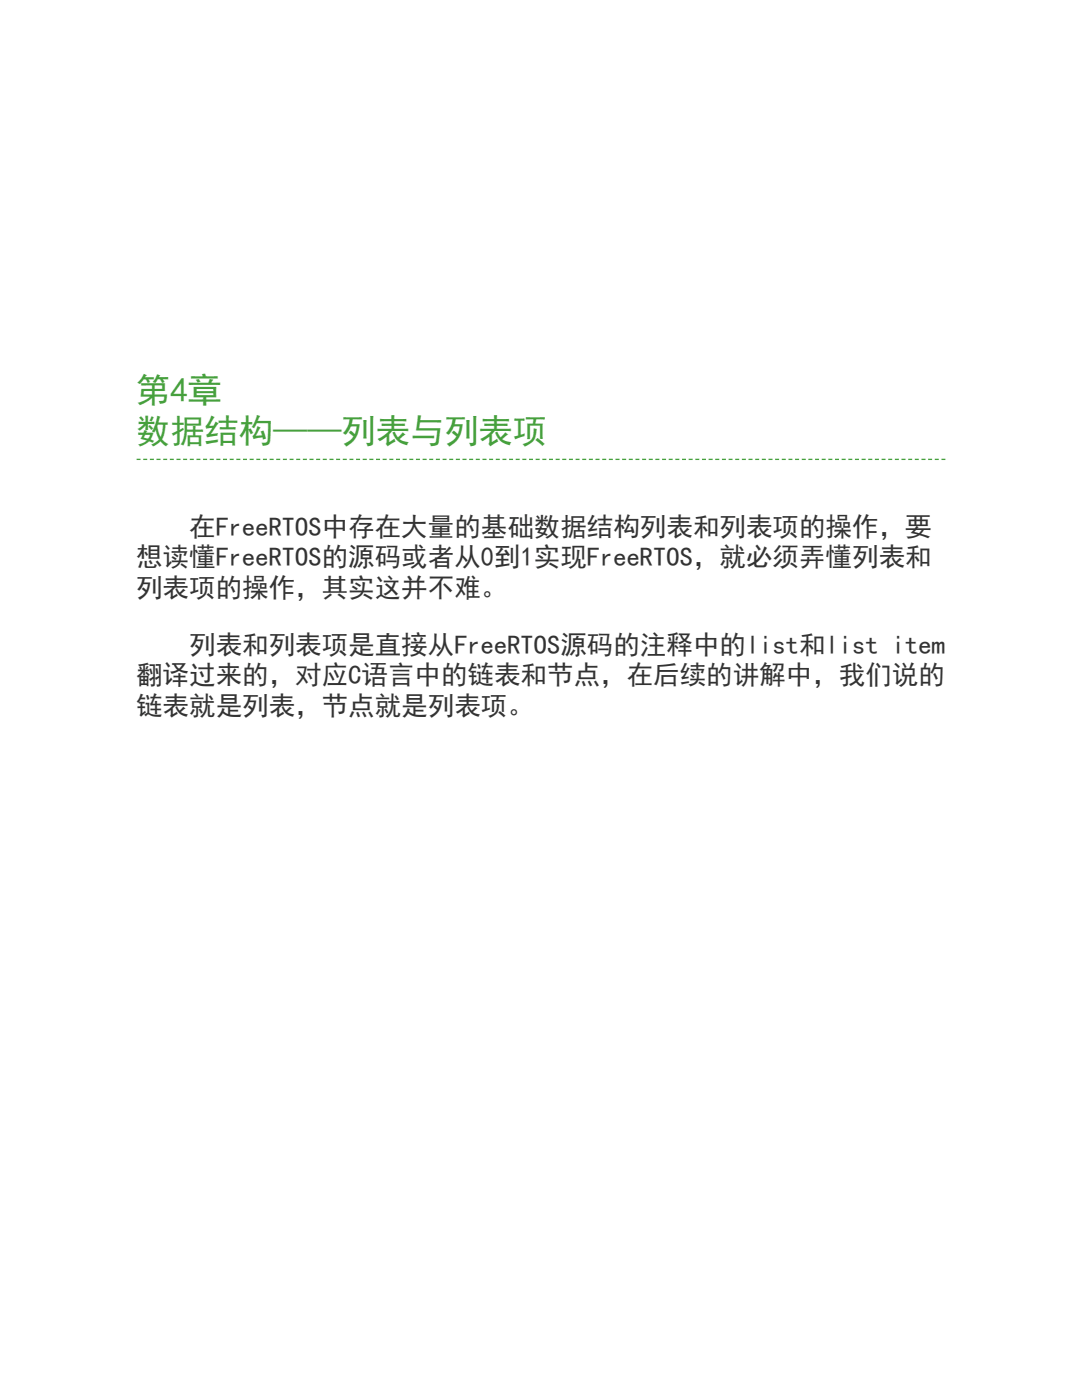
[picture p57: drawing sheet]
<svg xmlns="http://www.w3.org/2000/svg" width="216mm" height="279mm" viewBox="0 0 216 279" stroke-linecap="round" stroke-linejoin="round" font-family="sans-serif">
<defs><g id="words">
<g font-size="6.8" fill="#46a03d">
<text x="27.2" y="80.2">第4章</text>
<text x="27.2" y="88.4">数据结构——列表与列表项</text>
</g>
<g font-size="5.3" fill="#333">
<text x="37.7" y="106.9">在FreeRTOS中存在大量的基础数据结构列表和列表项的操作，要</text>
<text x="27.2" y="113">想读懂FreeRTOS的源码或者从0到1实现FreeRTOS，就必须弄懂列表和</text>
<text x="27.2" y="119.1">列表项的操作，其实这并不难。</text>
<text x="37.7" y="130.4">列表和列表项是直接从FreeRTOS源码的注释中的list和list item</text>
<text x="27.2" y="136.5">翻译过来的，对应C语言中的链表和节点，在后续的讲解中，我们说的</text>
<text x="27.2" y="142.6">链表就是列表，节点就是列表项。</text>
</g>
</g></defs>
<path d="M27.3 91.5h.7v.3h-.7zM28.6 91.5h.8v.3h-.8zM29.9 91.5h.8v.3h-.8zM31.2 91.5h.8v.3h-.8zM32.6 91.5h.8v.3h-.8zM33.9 91.5h.8v.3h-.8zM35.2 91.5h.8v.3h-.8zM36.5 91.5h.8v.3h-.8zM37.9 91.5h.8v.3h-.8zM39.2 91.5h.8v.3h-.8zM40.5 91.5h.8v.3h-.8zM41.9 91.5h.7v.3h-.7zM43.2 91.5h.8v.3h-.8zM44.5 91.5h.8v.3h-.8zM45.8 91.5h.8v.3h-.8zM47.2 91.5h.8v.3h-.8zM48.5 91.5h.8v.3h-.8zM49.8 91.5h.8v.3h-.8zM51.1 91.5h.8v.3h-.8zM52.5 91.5h.8v.3h-.8zM53.8 91.5h.8v.3h-.8zM55.1 91.5h.8v.3h-.8zM56.5 91.5h.7v.3h-.7zM57.8 91.5h.8v.3h-.8zM59.1 91.5h.8v.3h-.8zM60.4 91.5h.8v.3h-.8zM61.8 91.5h.8v.3h-.8zM63.1 91.5h.8v.3h-.8zM64.4 91.5h.8v.3h-.8zM65.7 91.5h.8v.3h-.8zM67.1 91.5h.8v.3h-.8zM68.4 91.5h.8v.3h-.8zM69.7 91.5h.8v.3h-.8zM71.1 91.5h.7v.3h-.7zM72.4 91.5h.8v.3h-.8zM73.7 91.5h.8v.3h-.8zM75 91.5h.8v.3h-.8zM76.4 91.5h.8v.3h-.8zM77.7 91.5h.8v.3h-.8zM79 91.5h.8v.3h-.8zM80.3 91.5h.8v.3h-.8zM81.7 91.5h.8v.3h-.8zM83 91.5h.8v.3h-.8zM84.3 91.5h.8v.3h-.8zM85.7 91.5h.7v.3h-.7zM87 91.5h.8v.3h-.8zM88.3 91.5h.8v.3h-.8zM89.6 91.5h.8v.3h-.8zM91 91.5h.8v.3h-.8zM92.3 91.5h.8v.3h-.8zM93.6 91.5h.8v.3h-.8zM94.9 91.5h.8v.3h-.8zM96.3 91.5h.8v.3h-.8zM97.6 91.5h.8v.3h-.8zM98.9 91.5h.8v.3h-.8zM100.3 91.5h.7v.3h-.7zM101.6 91.5h.8v.3h-.8zM102.9 91.5h.8v.3h-.8zM104.2 91.5h.8v.3h-.8zM105.6 91.5h.8v.3h-.8zM106.9 91.5h.8v.3h-.8zM108.2 91.5h.8v.3h-.8zM109.5 91.5h.8v.3h-.8zM110.9 91.5h.8v.3h-.8zM112.2 91.5h.8v.3h-.8zM113.5 91.5h.8v.3h-.8zM114.9 91.5h.7v.3h-.7zM116.2 91.5h.8v.3h-.8zM117.5 91.5h.8v.3h-.8zM118.8 91.5h.8v.3h-.8zM120.2 91.5h.8v.3h-.8zM121.5 91.5h.8v.3h-.8zM122.8 91.5h.8v.3h-.8zM124.1 91.5h.8v.3h-.8zM125.5 91.5h.8v.3h-.8zM126.8 91.5h.8v.3h-.8zM128.1 91.5h.8v.3h-.8zM129.5 91.5h.7v.3h-.7zM130.8 91.5h.8v.3h-.8zM132.1 91.5h.8v.3h-.8zM133.4 91.5h.8v.3h-.8zM134.8 91.5h.8v.3h-.8zM136.1 91.5h.8v.3h-.8zM137.4 91.5h.8v.3h-.8zM138.7 91.5h.8v.3h-.8zM140.1 91.5h.8v.3h-.8zM141.4 91.5h.8v.3h-.8zM142.7 91.5h.8v.3h-.8zM144.1 91.5h.7v.3h-.7zM145.4 91.5h.8v.3h-.8zM146.7 91.5h.8v.3h-.8zM148 91.5h.8v.3h-.8zM149.4 91.5h.8v.3h-.8zM150.7 91.5h.8v.3h-.8zM152 91.5h.8v.3h-.8zM153.3 91.5h.8v.3h-.8zM154.7 91.5h.8v.3h-.8zM156 91.5h.8v.3h-.8zM157.3 91.5h.8v.3h-.8zM158.7 91.5h.7v.3h-.7zM160 91.5h.8v.3h-.8zM161.3 91.5h.8v.3h-.8zM162.6 91.5h.8v.3h-.8zM164 91.5h.8v.3h-.8zM165.3 91.5h.8v.3h-.8zM166.6 91.5h.8v.3h-.8zM167.9 91.5h.8v.3h-.8zM169.3 91.5h.8v.3h-.8zM170.6 91.5h.8v.3h-.8zM171.9 91.5h.8v.3h-.8zM173.3 91.5h.7v.3h-.7zM174.6 91.5h.8v.3h-.8zM175.9 91.5h.8v.3h-.8zM177.2 91.5h.8v.3h-.8zM178.6 91.5h.8v.3h-.8zM179.9 91.5h.8v.3h-.8zM181.2 91.5h.8v.3h-.8zM182.5 91.5h.8v.3h-.8zM183.9 91.5h.8v.3h-.8zM185.2 91.5h.8v.3h-.8zM186.5 91.5h.8v.3h-.8zM187.9 91.5h.7v.3h-.7z" fill="#46a03d"/>
<use href="#words"/>
</svg>
